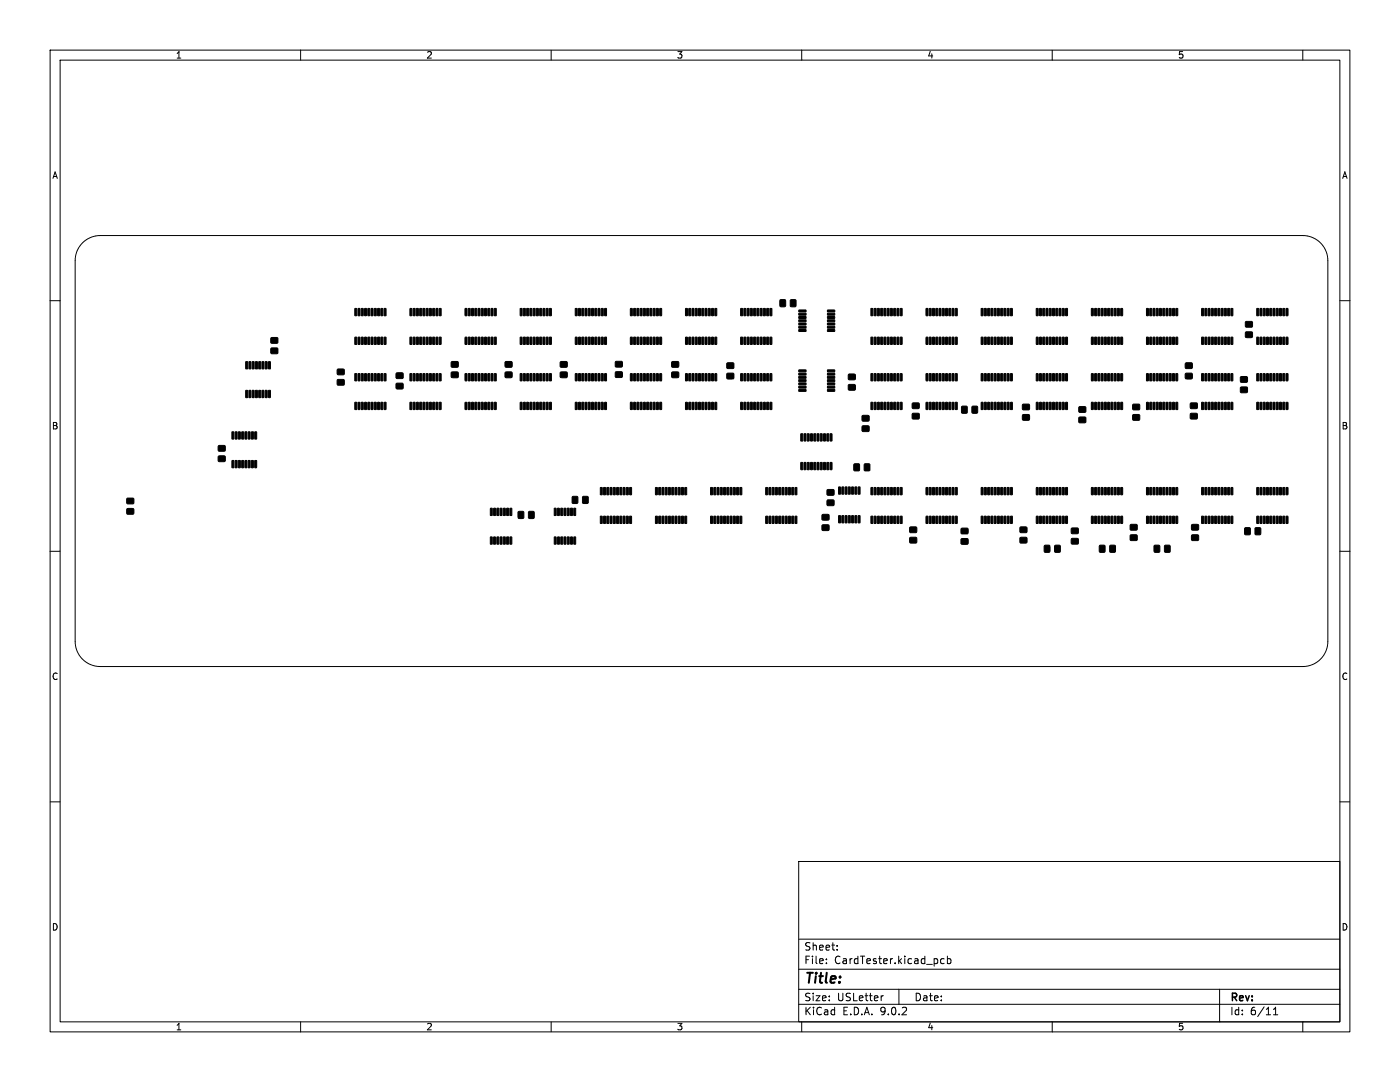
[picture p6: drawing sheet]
<svg xmlns="http://www.w3.org/2000/svg" width="279mm" height="216mm" viewBox="0 0 279 216" stroke-linecap="round" stroke-linejoin="round" font-family="sans-serif">
<defs><g id="words">
<text font-size="2.8" x="160.4" y="196.8">Title:</text>
<g font-size="2.1">
<text x="160.4" y="189.9">Sheet:</text>
<text x="160.4" y="192.6">File:</text>
<text x="166.5" y="192.6">CardTester.kicad_pcb</text>
<text x="160.4" y="202.8">KiCad</text>
<text x="160.4" y="200">Size:</text>
<text x="167" y="200">USLetter</text>
<text x="168.1" y="202.8">E.D.A.</text>
<text x="175.7" y="202.8">9.0.2</text>
<text x="182.4" y="200">Date:</text>
<text x="245.4" y="200.2">Rev:</text>
<text x="245.4" y="202.8">Id:</text>
<text x="249.5" y="202.8">6/11</text>
</g>
<g font-size="1.8">
<text x="35" y="11.9">1</text>
<text x="85" y="11.9">2</text>
<text x="135" y="11.9">3</text>
<text x="185" y="11.9">4</text>
<text x="235" y="11.9">5</text>
<text x="10.3" y="35.9">A</text>
<text x="267.7" y="35.9">A</text>
<text x="10.3" y="85.9">B</text>
<text x="267.7" y="85.9">B</text>
<text x="10.3" y="135.9">C</text>
<text x="267.7" y="135.9">C</text>
<text x="10.3" y="185.9">D</text>
<text x="267.7" y="185.9">D</text>
<text x="35" y="205.8">1</text>
<text x="85" y="205.8">2</text>
<text x="135" y="205.8">3</text>
<text x="185" y="205.8">4</text>
<text x="235" y="205.8">5</text>
</g>
</g></defs>
<g fill="none" stroke="#000" stroke-width=".2">
<path d="M10 10h259.4v195.9h-259.4zM12 12h255.4v191.9h-255.4zM60 10v2M110 10v2M160 10v2M210 10v2M260 10v2M16.5 48.5a5 5 0 0 1 3.5-1.5h240a5 5 0 0 1 5 5v76a5 5 0 0 1-5 5h-240a5 5 0 0 1-5-5v-76a5 5 0 0 1 1.5-3.5zM10 60h2M267.4 60h2M10 110h2M267.4 110h2"/>
<path d="M10 160h2M159.4 171.9h108v32h-108zM267.4 160h2M159.4 197.4h108M159.4 193.4h108M159.4 187.4h108M164.9 192.1v.2M164.9 191.4v.1M167.1 189.4v.2M167.1 188.7v.1M176.3 198.7l-.3 .1M179.4 197.4v3"/>
<path d="M188.4 191.4l-.4-.1-.3 .3 .2 .6h.5M189.1 191.4l.4-.1 .3 .3-.2 .6h-.5M189.1 190.8v1.5M243.4 197.4v6.5M60 203.9v2M110 203.9v2M159.4 200.4h108M160 203.9v2M210 203.9v2M254.1 202.5h.9M254.1 201.4l.5-.4v1.5M260 203.9v2"/>
</g>
<g fill="#000" stroke="#000" stroke-width=".2">
<path d="M49.1 72.2h.3v1.4h-.4zM49.1 77.9h.3v1.4h-.4zM49.7 72.2h.4l-.1 1.4h-.3zM49.7 77.9h.4l-.1 1.4h-.3zM50.4 72.2h.3v1.4h-.4zM50.4 77.9h.3v1.4h-.4zM51 72.2h.4l-.1 1.4h-.3zM51 77.9h.4l-.1 1.4h-.3zM51.7 72.2h.3v1.4h-.4zM51.7 77.9h.3v1.4h-.4zM52.3 72.2h.4l-.1 1.4h-.3zM52.3 77.9h.4l-.1 1.4h-.3z"/>
<path d="M53 72.2h.3v1.4h-.4zM53 77.9h.3v1.4h-.4zM53.6 72.2h.4l-.1 1.4h-.3zM53.6 77.9h.4l-.1 1.4h-.3zM54.1 67.4h1.3v1h-1.3zM54.1 69.5h1.3v1h-1.3zM67.3 73.7h1.4v1h-1.4zM67.3 75.8h1.4v1h-1.4zM70.8 67.3h.4l-.1 1.4h-.3zM70.8 61.6h.4l-.1 1.4h-.3zM70.8 74.6h.4l-.1 1.4h-.3zM71.5 67.3h.3v1.4h-.3z"/>
<path d="M71.5 61.6h.3v1.4h-.3zM71.5 74.6h.3v1.4h-.3zM72.1 67.3h.4l-.1 1.4h-.3zM72.1 61.6h.4l-.1 1.4h-.3zM72.1 74.6h.4l-.1 1.4h-.3zM72.8 67.3h.3v1.4h-.3zM72.8 61.6h.3v1.4h-.3zM72.8 74.6h.3v1.4h-.3zM73.4 67.3h.4l-.1 1.4h-.3zM73.4 61.6h.4l-.1 1.4h-.3zM73.4 74.6h.4l-.1 1.4h-.3zM74.1 67.3h.3v1.4h-.3z"/>
<path d="M74.1 61.6h.3v1.4h-.3zM74.1 74.6h.3v1.4h-.3zM74.7 67.3h.4l-.1 1.4h-.3zM74.7 61.6h.4l-.1 1.4h-.3zM74.7 74.6h.4l-.1 1.4h-.3zM75.4 67.3h.3v1.4h-.3zM75.4 61.6h.3v1.4h-.3zM75.4 74.6h.3v1.4h-.3zM76 67.3h.4l-.1 1.4h-.3zM76 61.6h.4l-.1 1.4h-.3zM76 74.6h.4l-.1 1.4h-.3zM76.7 67.3h.3v1.4h-.3z"/>
<path d="M76.7 61.6h.3v1.4h-.3zM76.7 74.6h.3v1.4h-.3zM79.1 76.5h1.3v1.1h-1.3zM79.1 74.4h1.3v1.1h-1.3zM81.8 67.3h.4l-.1 1.4h-.3zM81.8 61.6h.4l-.1 1.4h-.3zM81.8 74.6h.4l-.1 1.4h-.3zM82.5 67.3h.3v1.4h-.3zM82.5 61.6h.3v1.4h-.3zM82.5 74.6h.3v1.4h-.3zM83.1 67.3h.4l-.1 1.4h-.3zM83.1 61.6h.4l-.1 1.4h-.3z"/>
<path d="M83.1 74.6h.4l-.1 1.4h-.3zM83.8 67.3h.3v1.4h-.3zM83.8 61.6h.3v1.4h-.3zM83.8 74.6h.3v1.4h-.3zM84.4 67.3h.4l-.1 1.4h-.3zM84.4 61.6h.4l-.1 1.4h-.3zM84.4 74.6h.4l-.1 1.4h-.3zM85.1 67.3h.3v1.4h-.3zM85.1 61.6h.3v1.4h-.3zM85.1 74.6h.3v1.4h-.3zM85.7 67.3h.4l-.1 1.4h-.3zM85.7 61.6h.4l-.1 1.4h-.3z"/>
<path d="M85.7 74.6h.4l-.1 1.4h-.3zM86.4 67.3h.3v1.4h-.3zM86.4 61.6h.3v1.4h-.3zM86.4 74.6h.3v1.4h-.3zM87 67.3h.4l-.1 1.4h-.3zM87 61.6h.4l-.1 1.4h-.3zM87 74.6h.4l-.1 1.4h-.3zM87.7 67.3h.3v1.4h-.3zM87.7 61.6h.3v1.4h-.3zM87.7 74.6h.3v1.4h-.3zM90.1 72.2h1.3v1h-1.3zM90.1 74.3h1.3v1h-1.3z"/>
<path d="M92.8 67.3h.4l-.1 1.4h-.3zM92.8 61.6h.4l-.1 1.4h-.3zM92.8 74.6h.4l-.1 1.4h-.3zM93.5 67.3h.3v1.4h-.3zM93.5 61.6h.3v1.4h-.3zM93.5 74.6h.3v1.4h-.3zM94.1 67.3h.4l-.1 1.4h-.3zM94.1 61.6h.4l-.1 1.4h-.3zM94.1 74.6h.4l-.1 1.4h-.3zM94.8 67.3h.3v1.4h-.3zM94.8 61.6h.3v1.4h-.3zM94.8 74.6h.3v1.4h-.3z"/>
<path d="M95.4 67.3h.4l-.1 1.4h-.3zM95.4 61.6h.4l-.1 1.4h-.3zM95.4 74.6h.4l-.1 1.4h-.3zM96.1 67.3h.3v1.4h-.3zM96.1 61.6h.3v1.4h-.3zM96.1 74.6h.3v1.4h-.3zM96.7 67.3h.4l-.1 1.4h-.3zM96.7 61.6h.4l-.1 1.4h-.3zM96.7 74.6h.4l-.1 1.4h-.3zM97.4 67.3h.3v1.4h-.3zM97.4 61.6h.3v1.4h-.3zM97.4 74.6h.3v1.4h-.3z"/>
<path d="M98 67.3h.4l-.1 1.4h-.3zM98 61.6h.4l-.1 1.4h-.3zM98 74.6h.4l-.1 1.4h-.3zM98.7 67.3h.3v1.4h-.3zM98.7 61.6h.3v1.4h-.3zM98.7 74.6h.3v1.4h-.3zM100.8 72.2h1.4v1h-1.4zM100.8 74.3h1.4v1h-1.4zM103.8 67.3h.4l-.1 1.4h-.3zM103.8 61.6h.4l-.1 1.4h-.3zM103.8 74.6h.4l-.1 1.4h-.3zM104.5 67.3h.3v1.4h-.3z"/>
<path d="M104.5 61.6h.3v1.4h-.3zM104.5 74.6h.3v1.4h-.3zM105.1 67.3h.4l-.1 1.4h-.3zM105.1 61.6h.4l-.1 1.4h-.3zM105.1 74.6h.4l-.1 1.4h-.3zM105.8 67.3h.3v1.4h-.3zM105.8 61.6h.3v1.4h-.3zM105.8 74.6h.3v1.4h-.3zM106.4 67.3h.4l-.1 1.4h-.3zM106.4 61.6h.4l-.1 1.4h-.3zM106.4 74.6h.4l-.1 1.4h-.3zM107.1 67.3h.3v1.4h-.3z"/>
<path d="M107.1 61.6h.3v1.4h-.3zM107.1 74.6h.3v1.4h-.3zM107.7 67.3h.4l-.1 1.4h-.3zM107.7 61.6h.4l-.1 1.4h-.3zM107.7 74.6h.4l-.1 1.4h-.3zM108.4 67.3h.3v1.4h-.3zM108.4 61.6h.3v1.4h-.3zM108.4 74.6h.3v1.4h-.3zM109 67.3h.4l-.1 1.4h-.3zM109 61.6h.4l-.1 1.4h-.3zM109 74.6h.4l-.1 1.4h-.3zM109.7 67.3h.3v1.4h-.3z"/>
<path d="M109.7 61.6h.3v1.4h-.3zM109.7 74.6h.3v1.4h-.3zM111.8 72.2h1.4v1h-1.4zM111.8 74.3h1.4v1h-1.4zM114.8 67.3h.4l-.1 1.4h-.3zM114.8 61.6h.4l-.1 1.4h-.3zM114.8 74.6h.4l-.1 1.4h-.3zM115.5 67.3h.3v1.4h-.3zM115.5 61.6h.3v1.4h-.3zM115.5 74.6h.3v1.4h-.3zM116.1 67.3h.4l-.1 1.4h-.3zM116.1 61.6h.4l-.1 1.4h-.3z"/>
<path d="M116.1 74.6h.4l-.1 1.4h-.3zM116.8 67.3h.3v1.4h-.3zM116.8 61.6h.3v1.4h-.3zM116.8 74.6h.3v1.4h-.3zM117.4 67.3h.4l-.1 1.4h-.3zM117.4 61.6h.4l-.1 1.4h-.3zM117.4 74.6h.4l-.1 1.4h-.3zM118.1 67.3h.3v1.4h-.3zM118.1 61.6h.3v1.4h-.3zM118.1 74.6h.3v1.4h-.3zM118.7 67.3h.4l-.1 1.4h-.3zM118.7 61.6h.4l-.1 1.4h-.3z"/>
<path d="M118.7 74.6h.4l-.1 1.4h-.3zM119.4 67.3h.3v1.4h-.3zM119.4 61.6h.3v1.4h-.3zM119.4 74.6h.3v1.4h-.3zM120 67.3h.4l-.1 1.4h-.3zM120 61.6h.4l-.1 1.4h-.3zM120 74.6h.4l-.1 1.4h-.3zM120.7 67.3h.3v1.4h-.3zM120.7 61.6h.3v1.4h-.3zM120.7 74.6h.3v1.4h-.3zM122.8 72.2h1.4v1h-1.4zM122.8 74.2h1.4v1.1h-1.4z"/>
<path d="M125.8 74.6h.4l-.1 1.4h-.3zM125.8 67.3h.4l-.1 1.4h-.3zM125.8 61.6h.4l-.1 1.4h-.3zM126.5 74.6h.3v1.4h-.3zM126.5 67.3h.3v1.4h-.3zM126.5 61.6h.3v1.4h-.3zM127.1 74.6h.4l-.1 1.4h-.3zM127.1 67.3h.4l-.1 1.4h-.3zM127.1 61.6h.4l-.1 1.4h-.3zM127.8 74.6h.3v1.4h-.3zM127.8 67.3h.3v1.4h-.3zM127.8 61.6h.3v1.4h-.3z"/>
<path d="M128.4 74.6h.4l-.1 1.4h-.3zM128.4 67.3h.4l-.1 1.4h-.3zM128.4 61.6h.4l-.1 1.4h-.3zM129.1 74.6h.3v1.4h-.3zM129.1 67.3h.3v1.4h-.3zM129.1 61.6h.3v1.4h-.3zM129.7 74.6h.4l-.1 1.4h-.3zM129.7 67.3h.4l-.1 1.4h-.3zM129.7 61.6h.4l-.1 1.4h-.3zM130.4 74.6h.3v1.4h-.3zM130.4 67.3h.3v1.4h-.3zM130.4 61.6h.3v1.4h-.3z"/>
<path d="M131 74.6h.4l-.1 1.4h-.3zM131 67.3h.4l-.1 1.4h-.3zM131 61.6h.4l-.1 1.4h-.3zM131.7 74.6h.3v1.4h-.3zM131.7 67.3h.3v1.4h-.3zM131.7 61.6h.3v1.4h-.3zM134.1 72.2h1.3v1h-1.3zM134.1 74.3h1.3v1h-1.3zM136.8 74.6h.4l-.1 1.4h-.3zM136.8 67.3h.4l-.1 1.4h-.3zM136.8 61.6h.4l-.1 1.4h-.3zM137.5 74.6h.3v1.4h-.3z"/>
<path d="M137.5 67.3h.3v1.4h-.3zM137.5 61.6h.3v1.4h-.3zM138.1 74.6h.4l-.1 1.4h-.3zM138.1 67.3h.4l-.1 1.4h-.3zM138.1 61.6h.4l-.1 1.4h-.3zM138.8 74.6h.3v1.4h-.3zM138.8 67.3h.3v1.4h-.3zM138.8 61.6h.3v1.4h-.3zM139.4 74.6h.4l-.1 1.4h-.3zM139.4 67.3h.4l-.1 1.4h-.3zM139.4 61.6h.4l-.1 1.4h-.3zM140.1 74.6h.3v1.4h-.3z"/>
<path d="M140.1 67.3h.3v1.4h-.3zM140.1 61.6h.3v1.4h-.3zM140.7 74.6h.4l-.1 1.4h-.3zM140.7 67.3h.4l-.1 1.4h-.3zM140.7 61.6h.4l-.1 1.4h-.3zM141.4 74.6h.3v1.4h-.3zM141.4 67.3h.3v1.4h-.3zM141.4 61.6h.3v1.4h-.3zM142 74.6h.4l-.1 1.4h-.3zM142 67.3h.4l-.1 1.4h-.3zM142 61.6h.4l-.1 1.4h-.3zM142.7 74.6h.3v1.4h-.3z"/>
<path d="M142.7 67.3h.3v1.4h-.3zM142.7 61.6h.3v1.4h-.3zM145.1 72.4h1.3v1.1h-1.3zM145.1 74.5h1.3v1.1h-1.3zM147.8 74.6h.4l-.1 1.4h-.3zM147.8 67.3h.4l-.1 1.4h-.3zM147.8 61.6h.4l-.1 1.4h-.3zM148.5 74.6h.3v1.4h-.3zM148.5 67.3h.3v1.4h-.3zM148.5 61.6h.3v1.4h-.3zM149.1 74.6h.4l-.1 1.4h-.3zM149.1 67.3h.4l-.1 1.4h-.3z"/>
<path d="M149.1 61.6h.4l-.1 1.4h-.3zM149.8 74.6h.3v1.4h-.3zM149.8 67.3h.3v1.4h-.3zM149.8 61.6h.3v1.4h-.3zM150.4 74.6h.4l-.1 1.4h-.3zM150.4 67.3h.4l-.1 1.4h-.3zM150.4 61.6h.4l-.1 1.4h-.3zM151.1 74.6h.3v1.4h-.3zM151.1 67.3h.3v1.4h-.3zM151.1 61.6h.3v1.4h-.3zM151.7 74.6h.4l-.1 1.4h-.3zM151.7 67.3h.4l-.1 1.4h-.3z"/>
<path d="M151.7 61.6h.4l-.1 1.4h-.3zM152.4 74.6h.3v1.4h-.3zM152.4 67.3h.3v1.4h-.3zM152.4 61.6h.3v1.4h-.3zM153 74.6h.4l-.1 1.4h-.3zM153 67.3h.4l-.1 1.4h-.3zM153 61.6h.4l-.1 1.4h-.3zM153.7 74.6h.3v1.4h-.3zM153.7 67.3h.3v1.4h-.3zM153.7 61.6h.3v1.4h-.3zM155.7 59.8h1v1.4h-1zM157.8 59.8h1v1.4h-1z"/>
<path d="M159.4 73.8h1.4l.1 .3-1.4 .1zM159.4 74.5h1.4l.1 .3h-1.4zM159.4 75.1h1.4l.1 .3-1.4 .1zM159.4 75.8h1.4l.1 .3h-1.4zM159.4 76.4h1.4l.1 .3-1.4 .1zM159.4 77.1h1.4l.1 .3h-1.4zM159.4 77.7h1.4l.1 .3-1.4 .1zM159.4 61.9h1.4l.1 .3h-1.4zM159.4 62.5h1.4l.1 .3-1.4 .1zM159.4 63.2h1.4l.1 .3h-1.4zM159.4 63.8h1.4l.1 .3-1.4 .1zM159.4 64.5h1.4l.1 .3h-1.4z"/>
<path d="M159.4 65.1h1.4l.1 .3-1.4 .1zM159.4 65.8h1.4l.1 .3h-1.4zM165.2 77.7h1.3l.1 .3-1.4 .1zM165.2 77.1h1.3l.1 .3h-1.4zM165.2 76.4h1.3l.1 .3-1.4 .1zM165.2 75.8h1.3l.1 .3h-1.4zM165.2 75.1h1.3l.1 .3-1.4 .1zM165.2 74.5h1.3l.1 .3h-1.4zM165.2 73.8h1.3l.1 .3-1.4 .1zM165.2 65.8h1.3l.1 .3h-1.4zM165.2 65.1h1.3l.1 .3-1.4 .1zM165.2 64.5h1.3l.1 .3h-1.4z"/>
<path d="M165.2 63.8h1.3l.1 .3-1.4 .1zM165.2 63.2h1.3l.1 .3h-1.4zM165.2 62.5h1.3l.1 .3-1.4 .1zM165.2 61.9h1.3l.1 .3h-1.4zM169.3 76.8h1.4v1h-1.4zM169.3 74.7h1.4v1h-1.4zM173.8 74.6h.4l-.1 1.4h-.3zM173.8 67.3h.4l-.1 1.4h-.3zM173.8 61.6h.4l-.1 1.4h-.3zM174.5 74.6h.3v1.4h-.3zM174.5 67.3h.3v1.4h-.3zM174.5 61.6h.3v1.4h-.3z"/>
<path d="M175.1 74.6h.4l-.1 1.4h-.3zM175.1 67.3h.4l-.1 1.4h-.3zM175.1 61.6h.4l-.1 1.4h-.3zM175.8 74.6h.3v1.4h-.3zM175.8 67.3h.3v1.4h-.3zM175.8 61.6h.3v1.4h-.3zM176.4 74.6h.4l-.1 1.4h-.3zM176.4 67.3h.4l-.1 1.4h-.3zM176.4 61.6h.4l-.1 1.4h-.3zM177.1 74.6h.3v1.4h-.3zM177.1 67.3h.3v1.4h-.3zM177.1 61.6h.3v1.4h-.3z"/>
<path d="M177.7 74.6h.4l-.1 1.4h-.3zM177.7 67.3h.4l-.1 1.4h-.3zM177.7 61.6h.4l-.1 1.4h-.3zM178.4 74.6h.3v1.4h-.3zM178.4 67.3h.3v1.4h-.3zM178.4 61.6h.3v1.4h-.3zM179 74.6h.4l-.1 1.4h-.3zM179 67.3h.4l-.1 1.4h-.3zM179 61.6h.4l-.1 1.4h-.3zM179.7 74.6h.3v1.4h-.3zM179.7 67.3h.3v1.4h-.3zM179.7 61.6h.3v1.4h-.3z"/>
<path d="M184.8 67.3h.4l-.1 1.4h-.3zM184.8 61.6h.4l-.1 1.4h-.3zM184.8 74.6h.4l-.1 1.4h-.3zM185.5 67.3h.3v1.4h-.3zM185.5 61.6h.3v1.4h-.3zM185.5 74.6h.3v1.4h-.3zM186.1 67.3h.4l-.1 1.4h-.3zM186.1 61.6h.4l-.1 1.4h-.3zM186.1 74.6h.4l-.1 1.4h-.3zM186.8 67.3h.3v1.4h-.3zM186.8 61.6h.3v1.4h-.3zM186.8 74.6h.3v1.4h-.3z"/>
<path d="M187.4 67.3h.4l-.1 1.4h-.3zM187.4 61.6h.4l-.1 1.4h-.3zM187.4 74.6h.4l-.1 1.4h-.3zM188.1 67.3h.3v1.4h-.3zM188.1 61.6h.3v1.4h-.3zM188.1 74.6h.3v1.4h-.3zM188.7 67.3h.4l-.1 1.4h-.3zM188.7 61.6h.4l-.1 1.4h-.3zM188.7 74.6h.4l-.1 1.4h-.3zM189.4 67.3h.3v1.4h-.3zM189.4 61.6h.3v1.4h-.3zM189.4 74.6h.3v1.4h-.3z"/>
<path d="M190 67.3h.4l-.1 1.4h-.3zM190 61.6h.4l-.1 1.4h-.3zM190 74.6h.4l-.1 1.4h-.3zM190.7 67.3h.3v1.4h-.3zM190.7 61.6h.3v1.4h-.3zM190.7 74.6h.3v1.4h-.3zM195.8 74.6h.4l-.1 1.4h-.3zM195.8 67.3h.4l-.1 1.4h-.3zM195.8 61.6h.4l-.1 1.4h-.3zM196.5 74.6h.3v1.4h-.3zM196.5 67.3h.3v1.4h-.3zM196.5 61.6h.3v1.4h-.3z"/>
<path d="M197.1 74.6h.4l-.1 1.4h-.3zM197.1 67.3h.4l-.1 1.4h-.3zM197.1 61.6h.4l-.1 1.4h-.3zM197.8 74.6h.3v1.4h-.3zM197.8 67.3h.3v1.4h-.3zM197.8 61.6h.3v1.4h-.3zM198.4 74.6h.4l-.1 1.4h-.3zM198.4 67.3h.4l-.1 1.4h-.3zM198.4 61.6h.4l-.1 1.4h-.3zM199.1 74.6h.3v1.4h-.3zM199.1 67.3h.3v1.4h-.3zM199.1 61.6h.3v1.4h-.3z"/>
<path d="M199.7 74.6h.4l-.1 1.4h-.3zM199.7 67.3h.4l-.1 1.4h-.3zM199.7 61.6h.4l-.1 1.4h-.3zM200.4 74.6h.3v1.4h-.3zM200.4 67.3h.3v1.4h-.3zM200.4 61.6h.3v1.4h-.3zM201 74.6h.4l-.1 1.4h-.3zM201 67.3h.4l-.1 1.4h-.3zM201 61.6h.4l-.1 1.4h-.3zM201.7 74.6h.3v1.4h-.3zM201.7 67.3h.3v1.4h-.3zM201.7 61.6h.3v1.4h-.3z"/>
<path d="M206.8 74.6h.4l-.1 1.4h-.3zM206.8 67.3h.4l-.1 1.4h-.3zM206.8 61.6h.4l-.1 1.4h-.3zM207.5 74.6h.3v1.4h-.3zM207.5 67.3h.3v1.4h-.3zM207.5 61.6h.3v1.4h-.3zM208.1 74.6h.4l-.1 1.4h-.3zM208.1 67.3h.4l-.1 1.4h-.3zM208.1 61.6h.4l-.1 1.4h-.3zM208.8 74.6h.3v1.4h-.3zM208.8 67.3h.3v1.4h-.3zM208.8 61.6h.3v1.4h-.3z"/>
<path d="M209.4 74.6h.4l-.1 1.4h-.3zM209.4 67.3h.4l-.1 1.4h-.3zM209.4 61.6h.4l-.1 1.4h-.3zM210.1 74.6h.3v1.4h-.3zM210.1 67.3h.3v1.4h-.3zM210.1 61.6h.3v1.4h-.3zM210.7 74.6h.4l-.1 1.4h-.3zM210.7 67.3h.4l-.1 1.4h-.3zM210.7 61.6h.4l-.1 1.4h-.3zM211.4 74.6h.3v1.4h-.3zM211.4 67.3h.3v1.4h-.3zM211.4 61.6h.3v1.4h-.3z"/>
<path d="M212 74.6h.4l-.1 1.4h-.3zM212 67.3h.4l-.1 1.4h-.3zM212 61.6h.4l-.1 1.4h-.3zM212.7 74.6h.3v1.4h-.3zM212.7 67.3h.3v1.4h-.3zM212.7 61.6h.3v1.4h-.3zM217.8 74.6h.4l-.1 1.4h-.3zM217.8 67.3h.4l-.1 1.4h-.3zM217.8 61.6h.4l-.1 1.4h-.3zM218.5 74.6h.3v1.4h-.3zM218.5 67.3h.3v1.4h-.3zM218.5 61.6h.3v1.4h-.3z"/>
<path d="M219.1 74.6h.4l-.1 1.4h-.3zM219.1 67.3h.4l-.1 1.4h-.3zM219.1 61.6h.4l-.1 1.4h-.3zM219.8 74.6h.3v1.4h-.3zM219.8 67.3h.3v1.4h-.3zM219.8 61.6h.3v1.4h-.3zM220.4 74.6h.4l-.1 1.4h-.3zM220.4 67.3h.4l-.1 1.4h-.3zM220.4 61.6h.4l-.1 1.4h-.3zM221.1 74.6h.3v1.4h-.3zM221.1 67.3h.3v1.4h-.3zM221.1 61.6h.3v1.4h-.3z"/>
<path d="M221.7 74.6h.4l-.1 1.4h-.3zM221.7 67.3h.4l-.1 1.4h-.3zM221.7 61.6h.4l-.1 1.4h-.3zM222.4 74.6h.3v1.4h-.3zM222.4 67.3h.3v1.4h-.3zM222.4 61.6h.3v1.4h-.3zM223 74.6h.4l-.1 1.4h-.3zM223 67.3h.4l-.1 1.4h-.3zM223 61.6h.4l-.1 1.4h-.3zM223.7 74.6h.3v1.4h-.3zM223.7 67.3h.3v1.4h-.3zM223.7 61.6h.3v1.4h-.3z"/>
<path d="M228.8 74.6h.4l-.1 1.4h-.3zM228.8 67.3h.4l-.1 1.4h-.3zM228.8 61.6h.4l-.1 1.4h-.3zM229.5 74.6h.3v1.4h-.3zM229.5 67.3h.3v1.4h-.3zM229.5 61.6h.3v1.4h-.3zM230.1 74.6h.4l-.1 1.4h-.3zM230.1 67.3h.4l-.1 1.4h-.3zM230.1 61.6h.4l-.1 1.4h-.3zM230.8 74.6h.3v1.4h-.3zM230.8 67.3h.3v1.4h-.3zM230.8 61.6h.3v1.4h-.3z"/>
<path d="M231.4 74.6h.4l-.1 1.4h-.3zM231.4 67.3h.4l-.1 1.4h-.3zM231.4 61.6h.4l-.1 1.4h-.3zM232.1 74.6h.3v1.4h-.3zM232.1 67.3h.3v1.4h-.3zM232.1 61.6h.3v1.4h-.3zM232.7 74.6h.4l-.1 1.4h-.3zM232.7 67.3h.4l-.1 1.4h-.3zM232.7 61.6h.4l-.1 1.4h-.3zM233.4 74.6h.3v1.4h-.3zM233.4 67.3h.3v1.4h-.3zM233.4 61.6h.3v1.4h-.3z"/>
<path d="M234 74.6h.4l-.1 1.4h-.3zM234 67.3h.4l-.1 1.4h-.3zM234 61.6h.4l-.1 1.4h-.3zM234.7 74.6h.3v1.4h-.3zM234.7 67.3h.3v1.4h-.3zM234.7 61.6h.3v1.4h-.3zM236.6 74.5h1.3v1.1h-1.3zM236.6 72.4h1.3v1.1h-1.3zM239.8 67.3h.4l-.1 1.4h-.3zM239.8 61.6h.4l-.1 1.4h-.3zM239.8 74.6h.4l-.1 1.4h-.3zM240.5 67.3h.3v1.4h-.3z"/>
<path d="M240.5 61.6h.3v1.4h-.3zM240.5 74.6h.3v1.4h-.3zM241.1 67.3h.4l-.1 1.4h-.3zM241.1 61.6h.4l-.1 1.4h-.3zM241.1 74.6h.4l-.1 1.4h-.3zM241.8 67.3h.3v1.4h-.3zM241.8 61.6h.3v1.4h-.3zM241.8 74.6h.3v1.4h-.3zM242.4 67.3h.4l-.1 1.4h-.3zM242.4 61.6h.4l-.1 1.4h-.3zM242.4 74.6h.4l-.1 1.4h-.3zM243.1 67.3h.3v1.4h-.3z"/>
<path d="M243.1 61.6h.3v1.4h-.3zM243.1 74.6h.3v1.4h-.3zM243.7 67.3h.4l-.1 1.4h-.3zM243.7 61.6h.4l-.1 1.4h-.3zM243.7 74.6h.4l-.1 1.4h-.3zM244.4 67.3h.3v1.4h-.3zM244.4 61.6h.3v1.4h-.3zM244.4 74.6h.3v1.4h-.3zM245 67.3h.4l-.1 1.4h-.3zM245 61.6h.4l-.1 1.4h-.3zM245 74.6h.4l-.1 1.4h-.3zM245.7 67.3h.3v1.4h-.3z"/>
<path d="M245.7 61.6h.3v1.4h-.3zM245.7 74.6h.3v1.4h-.3zM247.6 77.3h1.3v1h-1.3zM247.6 75.2h1.3v1h-1.3zM248.6 64.2h1.3v1h-1.3zM248.6 66.3h1.3v1h-1.3zM250.8 67.3h.4l-.1 1.4h-.3zM250.8 61.6h.4l-.1 1.4h-.3zM250.8 74.6h.4l-.1 1.4h-.3zM251.5 67.3h.3v1.4h-.3zM251.5 61.6h.3v1.4h-.3zM251.5 74.6h.3v1.4h-.3z"/>
<path d="M252.1 67.3h.4l-.1 1.4h-.3zM252.1 61.6h.4l-.1 1.4h-.3zM252.1 74.6h.4l-.1 1.4h-.3zM252.8 67.3h.3v1.4h-.3zM252.8 61.6h.3v1.4h-.3zM252.8 74.6h.3v1.4h-.3zM253.4 67.3h.4l-.1 1.4h-.3zM253.4 61.6h.4l-.1 1.4h-.3zM253.4 74.6h.4l-.1 1.4h-.3zM254.1 67.3h.3v1.4h-.3zM254.1 61.6h.3v1.4h-.3zM254.1 74.6h.3v1.4h-.3z"/>
<path d="M254.7 67.3h.4l-.1 1.4h-.3zM254.7 61.6h.4l-.1 1.4h-.3zM254.7 74.6h.4l-.1 1.4h-.3zM255.4 67.3h.3v1.4h-.3zM255.4 61.6h.3v1.4h-.3zM255.4 74.6h.3v1.4h-.3zM256 67.3h.4l-.1 1.4h-.3zM256 61.6h.4l-.1 1.4h-.3zM256 74.6h.4l-.1 1.4h-.3zM256.7 67.3h.3v1.4h-.3zM256.7 61.6h.3v1.4h-.3zM256.7 74.6h.3v1.4h-.3z"/>
<path d="M25.3 99.4h1.4v1.1h-1.4zM43.6 88.9h1.3v1.1h-1.3zM43.6 91h1.3v1.1h-1.3zM46.3 91.9h.4l-.1 1.4h-.3zM46.3 86.2h.4l-.1 1.4h-.3zM47 91.9h.3v1.4h-.4zM47 86.2h.3v1.4h-.4zM47.6 91.9h.4l-.1 1.4h-.3zM47.6 86.2h.4l-.1 1.4h-.3zM48.3 91.9h.3v1.4h-.4zM48.3 86.2h.3v1.4h-.4zM48.9 91.9h.4l-.1 1.4h-.3z"/>
<path d="M48.9 86.2h.4l-.1 1.4h-.3zM49.6 91.9h.3v1.4h-.4zM49.6 86.2h.3v1.4h-.4zM50.2 91.9h.4l-.1 1.4h-.3zM50.2 86.2h.4l-.1 1.4h-.3zM50.9 91.9h.3v1.4h-.4zM50.9 86.2h.3v1.4h-.4zM70.8 80.3h.4l-.1 1.4h-.3zM71.5 80.3h.3v1.4h-.3zM72.1 80.3h.4l-.1 1.4h-.3zM72.8 80.3h.3v1.4h-.3zM73.4 80.3h.4l-.1 1.4h-.3z"/>
<path d="M74.1 80.3h.3v1.4h-.3zM74.7 80.3h.4l-.1 1.4h-.3zM75.4 80.3h.3v1.4h-.3zM76 80.3h.4l-.1 1.4h-.3zM76.7 80.3h.3v1.4h-.3zM81.8 80.3h.4l-.1 1.4h-.3zM82.5 80.3h.3v1.4h-.3zM83.1 80.3h.4l-.1 1.4h-.3zM83.8 80.3h.3v1.4h-.3zM84.4 80.3h.4l-.1 1.4h-.3zM85.1 80.3h.3v1.4h-.3zM85.7 80.3h.4l-.1 1.4h-.3z"/>
<path d="M86.4 80.3h.3v1.4h-.3zM87 80.3h.4l-.1 1.4h-.3zM87.7 80.3h.3v1.4h-.3zM92.8 80.3h.4l-.1 1.4h-.3zM93.5 80.3h.3v1.4h-.3zM94.1 80.3h.4l-.1 1.4h-.3zM94.8 80.3h.3v1.4h-.3zM95.4 80.3h.4l-.1 1.4h-.3zM96.1 80.3h.3v1.4h-.3zM96.7 80.3h.4l-.1 1.4h-.3zM97.4 80.3h.3v1.4h-.3zM98 80.3h.4l-.1 1.4h-.3z"/>
<path d="M98.7 80.3h.3v1.4h-.3zM103.8 80.3h.4l-.1 1.4h-.3zM104.5 80.3h.3v1.4h-.3zM105.1 80.3h.4l-.1 1.4h-.3zM105.8 80.3h.3v1.4h-.3zM106.4 80.3h.4l-.1 1.4h-.3zM107.1 80.3h.3v1.4h-.3zM107.7 80.3h.4l-.1 1.4h-.3zM108.4 80.3h.3v1.4h-.3zM109 80.3h.4l-.1 1.4h-.3zM109.7 80.3h.3v1.4h-.3zM114.2 99.1h1.1v1.3h-1.1z"/>
<path d="M114.8 80.3h.4l-.1 1.4h-.3zM115.5 80.3h.3v1.4h-.3zM116.3 99.1h1v1.3h-1zM116.1 80.3h.4l-.1 1.4h-.3zM116.8 80.3h.3v1.4h-.3zM117.4 80.3h.4l-.1 1.4h-.3zM118.1 80.3h.3v1.4h-.3zM118.7 80.3h.4l-.1 1.4h-.3zM119.4 80.3h.3v1.4h-.3zM119.8 97.3h.4l-.1 1.4h-.3zM120 80.3h.4l-.1 1.4h-.3zM120.5 97.3h.3v1.4h-.3z"/>
<path d="M120.7 80.3h.3v1.4h-.3zM121.1 97.3h.4l-.1 1.4h-.3zM121.8 97.3h.3v1.4h-.3zM122.4 97.3h.4l-.1 1.4h-.3zM123.1 97.3h.3v1.4h-.3zM123.7 97.3h.4l-.1 1.4h-.3zM124.4 97.3h.3v1.4h-.3zM125 97.3h.4l-.1 1.4h-.3zM125.7 97.3h.3v1.4h-.3zM125.8 80.3h.4l-.1 1.4h-.3zM126.5 80.3h.3v1.4h-.3zM127.1 80.3h.4l-.1 1.4h-.3z"/>
<path d="M127.8 80.3h.3v1.4h-.3zM128.4 80.3h.4l-.1 1.4h-.3zM129.1 80.3h.3v1.4h-.3zM129.7 80.3h.4l-.1 1.4h-.3zM130.4 80.3h.3v1.4h-.3zM130.8 97.3h.4l-.1 1.4h-.3zM131 80.3h.4l-.1 1.4h-.3zM131.5 97.3h.3v1.4h-.3zM131.7 80.3h.3v1.4h-.3zM132.1 97.3h.4l-.1 1.4h-.3zM132.8 97.3h.3v1.4h-.3zM133.4 97.3h.4l-.1 1.4h-.3z"/>
<path d="M134.1 97.3h.3v1.4h-.3zM134.7 97.3h.4l-.1 1.4h-.3zM135.4 97.3h.3v1.4h-.3zM136 97.3h.4l-.1 1.4h-.3zM136.7 97.3h.3v1.4h-.3zM136.8 80.3h.4l-.1 1.4h-.3zM137.5 80.3h.3v1.4h-.3zM138.1 80.3h.4l-.1 1.4h-.3zM138.8 80.3h.3v1.4h-.3zM139.4 80.3h.4l-.1 1.4h-.3zM140.1 80.3h.3v1.4h-.3zM140.7 80.3h.4l-.1 1.4h-.3z"/>
<path d="M141.4 80.3h.3v1.4h-.3zM141.8 97.3h.4l-.1 1.4h-.3zM142 80.3h.4l-.1 1.4h-.3zM142.5 97.3h.3v1.4h-.3zM142.7 80.3h.3v1.4h-.3zM143.1 97.3h.4l-.1 1.4h-.3zM143.8 97.3h.3v1.4h-.3zM144.4 97.3h.4l-.1 1.4h-.3zM145.1 97.3h.3v1.4h-.3zM145.7 97.3h.4l-.1 1.4h-.3zM146.4 97.3h.3v1.4h-.3zM147 97.3h.4l-.1 1.4h-.3z"/>
<path d="M147.7 97.3h.3v1.4h-.3zM147.8 80.3h.4l-.1 1.4h-.3zM148.5 80.3h.3v1.4h-.3zM149.1 80.3h.4l-.1 1.4h-.3zM149.8 80.3h.3v1.4h-.3zM150.4 80.3h.4l-.1 1.4h-.3zM151.1 80.3h.3v1.4h-.3zM151.7 80.3h.4l-.1 1.4h-.3zM152.4 80.3h.3v1.4h-.3zM152.8 97.3h.4l-.1 1.4h-.3zM153 80.3h.4l-.1 1.4h-.3zM153.5 97.3h.3v1.4h-.3z"/>
<path d="M153.7 80.3h.3v1.4h-.3zM154.1 97.3h.4l-.1 1.4h-.3zM154.8 97.3h.3v1.4h-.3zM155.4 97.3h.4l-.1 1.4h-.3zM156.1 97.3h.3v1.4h-.3zM156.7 97.3h.4l-.1 1.4h-.3zM157.4 97.3h.3v1.4h-.3zM158 97.3h.4l-.1 1.4h-.3zM158.7 97.3h.3v1.4h-.3zM159.8 86.6h.4l-.1 1.4h-.3zM159.8 92.3h.4l-.1 1.4h-.3zM160.5 86.6h.3v1.4h-.3z"/>
<path d="M160.5 92.3h.3v1.4h-.3zM161.1 86.6h.4l-.1 1.4h-.3zM161.1 92.3h.4l-.1 1.4h-.3zM161.8 86.6h.3v1.4h-.3zM161.8 92.3h.3v1.4h-.3zM162.4 86.6h.4l-.1 1.4h-.3zM162.4 92.3h.4l-.1 1.4h-.3zM163.1 86.6h.3v1.4h-.3zM163.1 92.3h.3v1.4h-.3zM163.7 86.6h.4l-.1 1.4h-.3zM163.7 92.3h.4l-.1 1.4h-.3zM164.4 86.6h.3v1.4h-.3z"/>
<path d="M164.4 92.3h.3v1.4h-.3zM165 86.6h.4l-.1 1.4h-.3zM165 92.3h.4l-.1 1.4h-.3zM165.1 97.7h1.3v1.1h-1.3zM165.7 86.6h.3v1.4h-.3zM165.7 92.3h.3v1.4h-.3zM167.4 97.2h.3v1.4h-.3zM168 97.2h.4l-.1 1.4h-.3zM168.7 97.2h.3v1.4h-.3zM169.3 97.2h.4l-.1 1.4h-.3zM170 97.2h.3v1.4h-.3zM170.6 97.2h.4l-.1 1.4h-.3z"/>
<path d="M170.4 92.6h1.1v1.3h-1.1zM171.3 97.2h.3v1.4h-.3zM172.1 85h1.3v1.1h-1.3zM172.1 82.9h1.3v1.1h-1.3zM172.5 92.6h1.1v1.3h-1.1zM173.8 97.3h.4l-.1 1.4h-.3zM173.8 80.3h.4l-.1 1.4h-.3zM174.5 97.3h.3v1.4h-.3zM174.5 80.3h.3v1.4h-.3zM175.1 97.3h.4l-.1 1.4h-.3zM175.1 80.3h.4l-.1 1.4h-.3zM175.8 97.3h.3v1.4h-.3z"/>
<path d="M175.8 80.3h.3v1.4h-.3zM176.4 97.3h.4l-.1 1.4h-.3zM176.4 80.3h.4l-.1 1.4h-.3zM177.1 97.3h.3v1.4h-.3zM177.1 80.3h.3v1.4h-.3zM177.7 97.3h.4l-.1 1.4h-.3zM177.7 80.3h.4l-.1 1.4h-.3zM178.4 97.3h.3v1.4h-.3zM178.4 80.3h.3v1.4h-.3zM179 97.3h.4l-.1 1.4h-.3zM179 80.3h.4l-.1 1.4h-.3zM179.7 97.3h.3v1.4h-.3z"/>
<path d="M179.7 80.3h.3v1.4h-.3zM182.1 82.5h1.3v1.1h-1.3zM182.1 80.4h1.3v1.1h-1.3zM184.8 80.3h.4l-.1 1.4h-.3zM184.8 97.3h.4l-.1 1.4h-.3zM185.5 80.3h.3v1.4h-.3zM185.5 97.3h.3v1.4h-.3zM186.1 80.3h.4l-.1 1.4h-.3zM186.1 97.3h.4l-.1 1.4h-.3zM186.8 80.3h.3v1.4h-.3zM186.8 97.3h.3v1.4h-.3zM187.4 80.3h.4l-.1 1.4h-.3z"/>
<path d="M187.4 97.3h.4l-.1 1.4h-.3zM188.1 80.3h.3v1.4h-.3zM188.1 97.3h.3v1.4h-.3zM188.7 80.3h.4l-.1 1.4h-.3zM188.7 97.3h.4l-.1 1.4h-.3zM189.4 80.3h.3v1.4h-.3zM189.4 97.3h.3v1.4h-.3zM190 80.3h.4l-.1 1.4h-.3zM190 97.3h.4l-.1 1.4h-.3zM190.7 80.3h.3v1.4h-.3zM190.7 97.3h.3v1.4h-.3zM191.9 81.1h1.1v1.3h-1.1z"/>
<path d="M194 81.1h1.1v1.3h-1.1zM195.8 80.3h.4l-.1 1.4h-.3zM195.8 97.3h.4l-.1 1.4h-.3zM196.5 80.3h.3v1.4h-.3zM196.5 97.3h.3v1.4h-.3zM197.1 80.3h.4l-.1 1.4h-.3zM197.1 97.3h.4l-.1 1.4h-.3zM197.8 80.3h.3v1.4h-.3zM197.8 97.3h.3v1.4h-.3zM198.4 80.3h.4l-.1 1.4h-.3zM198.4 97.3h.4l-.1 1.4h-.3zM199.1 80.3h.3v1.4h-.3z"/>
<path d="M199.1 97.3h.3v1.4h-.3zM199.7 80.3h.4l-.1 1.4h-.3zM199.7 97.3h.4l-.1 1.4h-.3zM200.4 80.3h.3v1.4h-.3zM200.4 97.3h.3v1.4h-.3zM201 80.3h.4l-.1 1.4h-.3zM201 97.3h.4l-.1 1.4h-.3zM201.7 80.3h.3v1.4h-.3zM201.7 97.3h.3v1.4h-.3zM204.1 82.8h1.3v1h-1.3zM204.1 80.7h1.3v1h-1.3zM206.8 80.3h.4l-.1 1.4h-.3z"/>
<path d="M206.8 97.3h.4l-.1 1.4h-.3zM207.5 80.3h.3v1.4h-.3zM207.5 97.3h.3v1.4h-.3zM208.1 80.3h.4l-.1 1.4h-.3zM208.1 97.3h.4l-.1 1.4h-.3zM208.8 80.3h.3v1.4h-.3zM208.8 97.3h.3v1.4h-.3zM209.4 80.3h.4l-.1 1.4h-.3zM209.4 97.3h.4l-.1 1.4h-.3zM210.1 80.3h.3v1.4h-.3zM210.1 97.3h.3v1.4h-.3zM210.7 80.3h.4l-.1 1.4h-.3z"/>
<path d="M210.7 97.3h.4l-.1 1.4h-.3zM211.4 80.3h.3v1.4h-.3zM211.4 97.3h.3v1.4h-.3zM212 80.3h.4l-.1 1.4h-.3zM212 97.3h.4l-.1 1.4h-.3zM212.7 80.3h.3v1.4h-.3zM212.7 97.3h.3v1.4h-.3zM215.3 83.3h1.4v1h-1.4zM215.3 81.2h1.4v1h-1.4zM217.8 80.3h.4l-.1 1.4h-.3zM217.8 97.3h.4l-.1 1.4h-.3zM218.5 80.3h.3v1.4h-.3z"/>
<path d="M218.5 97.3h.3v1.4h-.3zM219.1 80.3h.4l-.1 1.4h-.3zM219.1 97.3h.4l-.1 1.4h-.3zM219.8 80.3h.3v1.4h-.3zM219.8 97.3h.3v1.4h-.3zM220.4 80.3h.4l-.1 1.4h-.3zM220.4 97.3h.4l-.1 1.4h-.3zM221.1 80.3h.3v1.4h-.3zM221.1 97.3h.3v1.4h-.3zM221.7 80.3h.4l-.1 1.4h-.3zM221.7 97.3h.4l-.1 1.4h-.3zM222.4 80.3h.3v1.4h-.3z"/>
<path d="M222.4 97.3h.3v1.4h-.3zM223 80.3h.4l-.1 1.4h-.3zM223 97.3h.4l-.1 1.4h-.3zM223.7 80.3h.3v1.4h-.3zM223.7 97.3h.3v1.4h-.3zM226.1 82.8h1.3v1h-1.3zM226.1 80.7h1.3v1h-1.3zM228.8 80.3h.4l-.1 1.4h-.3zM228.8 97.3h.4l-.1 1.4h-.3zM229.5 80.3h.3v1.4h-.3zM229.5 97.3h.3v1.4h-.3zM230.1 80.3h.4l-.1 1.4h-.3z"/>
<path d="M230.1 97.3h.4l-.1 1.4h-.3zM230.8 80.3h.3v1.4h-.3zM230.8 97.3h.3v1.4h-.3zM231.4 80.3h.4l-.1 1.4h-.3zM231.4 97.3h.4l-.1 1.4h-.3zM232.1 80.3h.3v1.4h-.3zM232.1 97.3h.3v1.4h-.3zM232.7 80.3h.4l-.1 1.4h-.3zM232.7 97.3h.4l-.1 1.4h-.3zM233.4 80.3h.3v1.4h-.3zM233.4 97.3h.3v1.4h-.3zM234 80.3h.4l-.1 1.4h-.3z"/>
<path d="M234 97.3h.4l-.1 1.4h-.3zM234.7 80.3h.3v1.4h-.3zM234.7 97.3h.3v1.4h-.3zM237.6 82.5h1.3v1.1h-1.3zM237.6 80.4h1.3v1.1h-1.3zM239.8 97.3h.4l-.1 1.4h-.3zM239.8 80.3h.4l-.1 1.4h-.3zM240.5 97.3h.3v1.4h-.3zM240.5 80.3h.3v1.4h-.3zM241.1 97.3h.4l-.1 1.4h-.3zM241.1 80.3h.4l-.1 1.4h-.3zM241.8 97.3h.3v1.4h-.3z"/>
<path d="M241.8 80.3h.3v1.4h-.3zM242.4 97.3h.4l-.1 1.4h-.3zM242.4 80.3h.4l-.1 1.4h-.3zM243.1 97.3h.3v1.4h-.3zM243.1 80.3h.3v1.4h-.3zM243.7 97.3h.4l-.1 1.4h-.3zM243.7 80.3h.4l-.1 1.4h-.3zM244.4 97.3h.3v1.4h-.3zM244.4 80.3h.3v1.4h-.3zM245 97.3h.4l-.1 1.4h-.3zM245 80.3h.4l-.1 1.4h-.3zM245.7 97.3h.3v1.4h-.3z"/>
<path d="M245.7 80.3h.3v1.4h-.3zM250.8 97.3h.4l-.1 1.4h-.3zM250.8 80.3h.4l-.1 1.4h-.3zM251.5 97.3h.3v1.4h-.3zM251.5 80.3h.3v1.4h-.3zM252.1 97.3h.4l-.1 1.4h-.3zM252.1 80.3h.4l-.1 1.4h-.3zM252.8 97.3h.3v1.4h-.3zM252.8 80.3h.3v1.4h-.3zM253.4 97.3h.4l-.1 1.4h-.3zM253.4 80.3h.4l-.1 1.4h-.3zM254.1 97.3h.3v1.4h-.3z"/>
<path d="M254.1 80.3h.3v1.4h-.3zM254.7 97.3h.4l-.1 1.4h-.3zM254.7 80.3h.4l-.1 1.4h-.3zM255.4 97.3h.3v1.4h-.3zM255.4 80.3h.3v1.4h-.3zM256 97.3h.4l-.1 1.4h-.3zM256 80.3h.4l-.1 1.4h-.3zM256.7 97.3h.3v1.4h-.3zM256.7 80.3h.3v1.4h-.3zM25.3 101.5h1.4v1.1h-1.4zM97.9 101.4l.3 .1v1.4l-.3-.1zM97.9 107.2h.3v1.4l-.3-.1z"/>
<path d="M98.5 101.4l.4 .1-.1 1.4-.3-.1zM98.5 107.2h.4l-.1 1.4-.3-.1zM99.2 101.4l.3 .1v1.4l-.3-.1zM99.2 107.2h.3v1.4l-.3-.1zM99.8 101.4l.4 .1-.1 1.4-.3-.1zM99.8 107.2h.4l-.1 1.4-.3-.1zM100.5 101.4l.3 .1v1.4l-.3-.1zM100.5 107.2h.3v1.4l-.3-.1zM101.1 101.4l.4 .1-.1 1.4-.3-.1zM101.1 107.2h.4l-.1 1.4-.3-.1zM101.8 101.4l.3 .1v1.4l-.3-.1zM101.8 107.2h.3v1.4l-.3-.1z"/>
<path d="M103.4 102.1h1.1v1.3h-1.1zM105.5 102.1h1.1v1.3h-1.1zM110.6 101.4l.4 .1-.1 1.4-.3-.1zM110.6 107.2h.4l-.1 1.4-.3-.1zM111.3 101.4l.3 .1v1.4l-.3-.1zM111.3 107.2h.3v1.4l-.3-.1zM111.9 101.4l.4 .1-.1 1.4-.3-.1zM111.9 107.2h.4l-.1 1.4-.3-.1zM112.6 101.4l.3 .1v1.4l-.3-.1zM112.6 107.2h.3v1.4l-.3-.1zM113.2 101.4l.4 .1-.1 1.4-.3-.1zM113.2 107.2h.4l-.1 1.4-.3-.1z"/>
<path d="M113.9 101.4l.3 .1v1.4l-.3-.1zM113.9 107.2h.3v1.4l-.3-.1zM114.5 101.4l.4 .1-.1 1.4-.3-.1zM114.5 107.2h.4l-.1 1.4-.3-.1zM119.8 103h.4l-.1 1.5-.3-.1zM120.5 103h.3v1.5l-.3-.1zM121.1 103h.4l-.1 1.5-.3-.1zM121.8 103h.3v1.5l-.3-.1zM122.4 103h.4l-.1 1.5-.3-.1zM123.1 103h.3v1.5l-.3-.1zM123.7 103h.4l-.1 1.5-.3-.1zM124.4 103h.3v1.5l-.3-.1z"/>
<path d="M125 103h.4l-.1 1.5-.3-.1zM125.7 103h.3v1.5l-.3-.1zM130.8 103h.4l-.1 1.5-.3-.1zM131.5 103h.3v1.5l-.3-.1zM132.1 103h.4l-.1 1.5-.3-.1zM132.8 103h.3v1.5l-.3-.1zM133.4 103h.4l-.1 1.5-.3-.1zM134.1 103h.3v1.5l-.3-.1zM134.7 103h.4l-.1 1.5-.3-.1zM135.4 103h.3v1.5l-.3-.1zM136 103h.4l-.1 1.5-.3-.1zM136.7 103h.3v1.5l-.3-.1z"/>
<path d="M141.8 103h.4l-.1 1.5-.3-.1zM142.5 103h.3v1.5l-.3-.1zM143.1 103h.4l-.1 1.5-.3-.1zM143.8 103h.3v1.5l-.3-.1zM144.4 103h.4l-.1 1.5-.3-.1zM145.1 103h.3v1.5l-.3-.1zM145.7 103h.4l-.1 1.5-.3-.1zM146.4 103h.3v1.5l-.3-.1zM147 103h.4l-.1 1.5-.3-.1zM147.7 103h.3v1.5l-.3-.1zM152.8 103h.4l-.1 1.5-.3-.1zM153.5 103h.3v1.5l-.3-.1z"/>
<path d="M154.1 103h.4l-.1 1.5-.3-.1zM154.8 103h.3v1.5l-.3-.1zM155.4 103h.4l-.1 1.5-.3-.1zM156.1 103h.3v1.5l-.3-.1zM156.7 103h.4l-.1 1.5-.3-.1zM157.4 103h.3v1.5l-.3-.1zM158 103h.4l-.1 1.5-.3-.1zM158.7 103h.3v1.5l-.3-.1zM164.1 102.7h1.3v1h-1.3zM164.1 104.8h1.3v1h-1.3zM165.1 99.8h1.3v1h-1.3zM167.4 102.9h.3v1.4h-.3z"/>
<path d="M168 102.9h.4l-.1 1.4h-.3zM168.7 102.9h.3v1.4h-.3zM169.3 102.9h.4l-.1 1.4h-.3zM170 102.9h.3v1.4h-.3zM170.6 102.9h.4l-.1 1.4h-.3zM171.3 102.9h.3v1.4h-.3zM173.8 103h.4l-.1 1.5-.3-.1zM174.5 103h.3v1.5l-.3-.1zM175.1 103h.4l-.1 1.5-.3-.1zM175.8 103h.3v1.5l-.3-.1zM176.4 103h.4l-.1 1.5-.3-.1zM177.1 103h.3v1.5l-.3-.1z"/>
<path d="M177.7 103h.4l-.1 1.5-.3-.1zM178.4 103h.3v1.5l-.3-.1zM179 103h.4l-.1 1.5-.3-.1zM179.7 103h.3v1.5l-.3-.1zM181.6 107.3h1.3v1h-1.3zM181.6 105.2h1.3v1h-1.3zM184.8 103h.4l-.1 1.5-.3-.1zM185.5 103h.3v1.5l-.3-.1zM186.1 103h.4l-.1 1.5-.3-.1zM186.8 103h.3v1.5l-.3-.1zM187.4 103h.4l-.1 1.5-.3-.1zM188.1 103h.3v1.5l-.3-.1z"/>
<path d="M188.7 103h.4l-.1 1.5-.3-.1zM189.4 103h.3v1.5l-.3-.1zM190 103h.4l-.1 1.5-.3-.1zM190.7 103h.3v1.5l-.3-.1zM191.8 107.5h1.4v1.1h-1.4zM191.8 105.4h1.4v1.1h-1.4zM195.8 103h.4l-.1 1.5-.3-.1zM196.5 103h.3v1.5l-.3-.1zM197.1 103h.4l-.1 1.5-.3-.1zM197.8 103h.3v1.5l-.3-.1zM198.4 103h.4l-.1 1.5-.3-.1zM199.1 103h.3v1.5l-.3-.1z"/>
<path d="M199.7 103h.4l-.1 1.5-.3-.1zM200.4 103h.3v1.5l-.3-.1zM201 103h.4l-.1 1.5-.3-.1zM201.7 103h.3v1.5l-.3-.1zM203.6 107.3h1.3v1h-1.3zM203.6 105.2h1.3v1h-1.3zM206.8 103h.4l-.1 1.5-.3-.1zM207.5 103h.3v1.5l-.3-.1zM208.4 108.8h1.1v1.4h-1.1zM208.1 103h.4l-.1 1.5-.3-.1zM208.8 103h.3v1.5l-.3-.1zM209.4 103h.4l-.1 1.5-.3-.1z"/>
<path d="M210.1 103h.3v1.5l-.3-.1zM210.5 108.8h1.1v1.4h-1.1zM210.7 103h.4l-.1 1.5-.3-.1zM211.4 103h.3v1.5l-.3-.1zM212 103h.4l-.1 1.5-.3-.1zM212.7 103h.3v1.5l-.3-.1zM213.8 107.5h1.4v1h-1.4zM213.8 105.4h1.4v1h-1.4zM217.8 103h.4l-.1 1.5-.3-.1zM218.5 103h.3v1.5l-.3-.1zM219.4 108.8h1.1v1.4h-1.1zM219.1 103h.4l-.1 1.5-.3-.1z"/>
<path d="M219.8 103h.3v1.5l-.3-.1zM220.4 103h.4l-.1 1.5-.3-.1zM221.1 103h.3v1.5l-.3-.1zM221.5 108.8h1.1v1.4h-1.1zM221.7 103h.4l-.1 1.5-.3-.1zM222.4 103h.3v1.5l-.3-.1zM223 103h.4l-.1 1.5-.3-.1zM223.7 103h.3v1.5l-.3-.1zM225.6 106.8h1.3v1h-1.3zM225.6 104.7h1.3v1h-1.3zM228.8 103h.4l-.1 1.5-.3-.1zM229.5 103h.3v1.5l-.3-.1z"/>
<path d="M230.4 108.8h1v1.4h-1zM230.1 103h.4l-.1 1.5-.3-.1zM230.8 103h.3v1.5l-.3-.1zM231.4 103h.4l-.1 1.5-.3-.1zM232.1 103h.3v1.5l-.3-.1zM232.4 108.8h1.1v1.4h-1.1zM232.7 103h.4l-.1 1.5-.3-.1zM233.4 103h.3v1.5l-.3-.1zM234 103h.4l-.1 1.5-.3-.1zM234.7 103h.3v1.5l-.3-.1zM237.8 106.8h1.4v1h-1.4zM237.8 104.7h1.4v1h-1.4z"/>
<path d="M239.8 103h.4l-.1 1.5-.3-.1zM240.5 103h.3v1.5l-.3-.1zM241.1 103h.4l-.1 1.5-.3-.1zM241.8 103h.3v1.5l-.3-.1zM242.4 103h.4l-.1 1.5-.3-.1zM243.1 103h.3v1.5l-.3-.1zM243.7 103h.4l-.1 1.5-.3-.1zM244.4 103h.3v1.5l-.3-.1zM245 103h.4l-.1 1.5-.3-.1zM245.7 103h.3v1.5l-.3-.1zM248.4 105.3h1.1v1.4h-1.1zM250.5 105.3h1.1v1.4h-1.1z"/>
<path d="M250.8 103h.4l-.1 1.5-.3-.1zM251.5 103h.3v1.5l-.3-.1zM252.1 103h.4l-.1 1.5-.3-.1zM252.8 103h.3v1.5l-.3-.1zM253.4 103h.4l-.1 1.5-.3-.1zM254.1 103h.3v1.5l-.3-.1zM254.7 103h.4l-.1 1.5-.3-.1zM255.4 103h.3v1.5l-.3-.1zM256 103h.4l-.1 1.5-.3-.1zM256.7 103h.3v1.5l-.3-.1z"/>
</g>
<use href="#words"/>
</svg>
